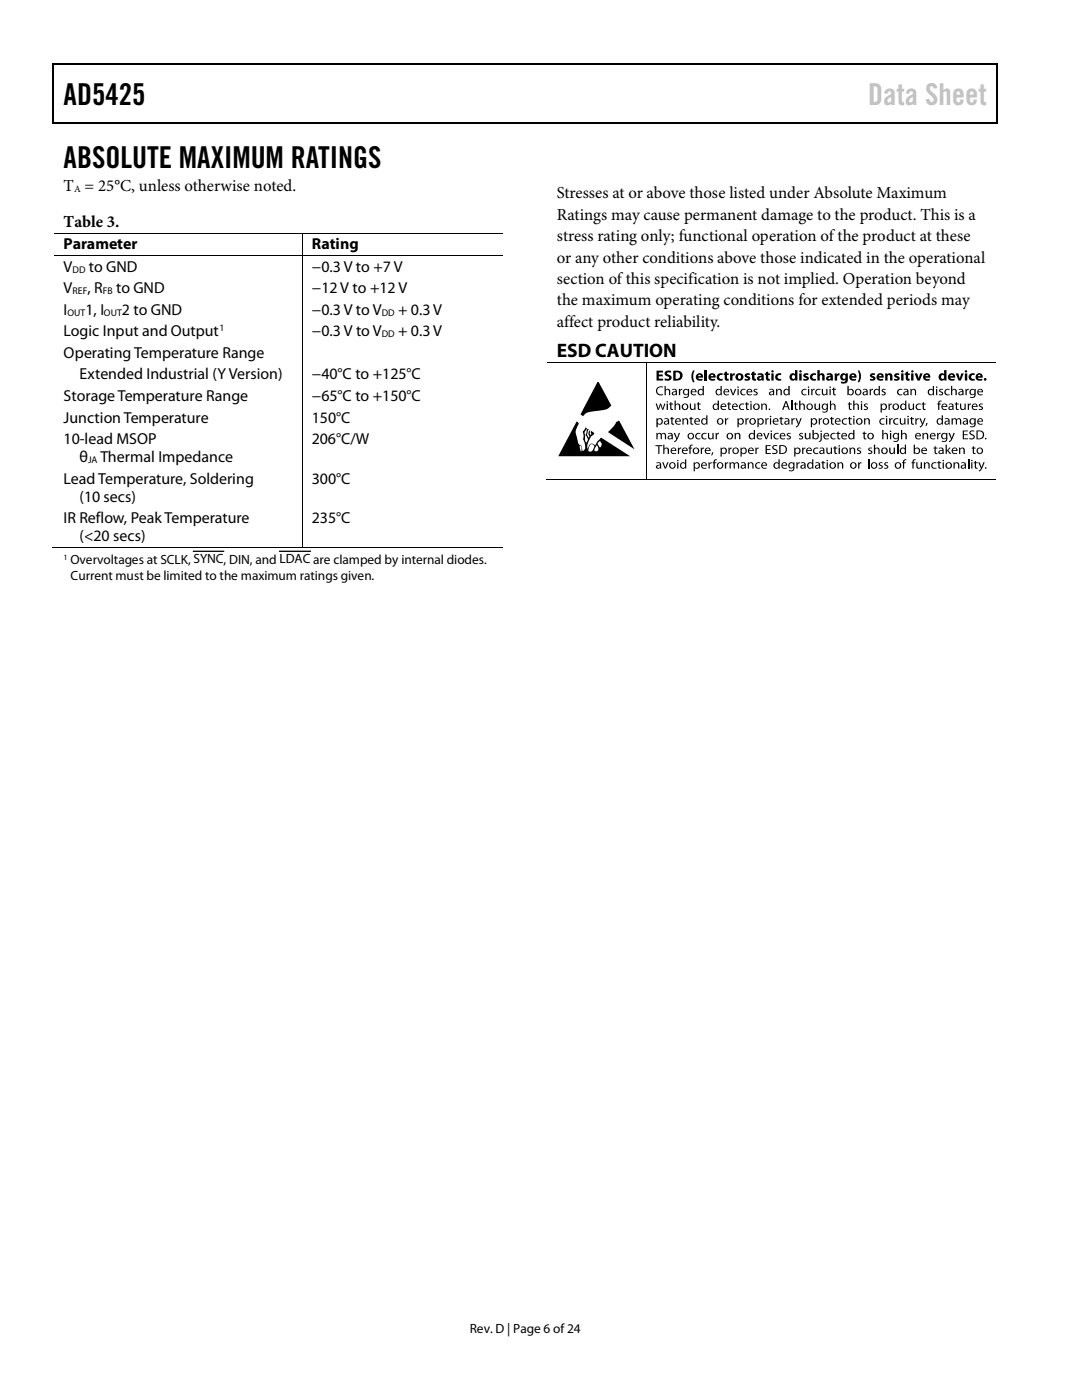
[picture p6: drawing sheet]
<svg xmlns="http://www.w3.org/2000/svg" width="216mm" height="279mm" viewBox="0 0 216 279" stroke-linecap="round" stroke-linejoin="round" font-family="sans-serif">
<defs><g id="words">
<g font-size="6">
<text x="12.7" y="20.9">AD5425</text>
<text x="12.7" y="33.6">ABSOLUTE MAXIMUM RATINGS</text>
</g>
<text font-size="6" fill="#c1c1c1" x="173.2" y="20.9">Data Sheet</text>
<text font-size="3.9" x="111.1" y="71.3">ESD CAUTION</text>
<g font-size="3.3">
<text x="12.7" y="38.1">T = 25°C, unless otherwise noted.</text>
<text x="111.1" y="39.5">Stresses at or above those listed under Absolute Maximum</text>
<text x="12.7" y="45.2">Table 3.</text>
<text x="111.1" y="43.8">Ratings may cause permanent damage to the product. This is a</text>
<text x="111.1" y="48.1">stress rating only; functional operation of the product at these</text>
<text x="111.1" y="52.4">or any other conditions above those indicated in the operational</text>
<text x="111.1" y="56.7">section of this specification is not implied. Operation beyond</text>
<text x="111.1" y="61">the maximum operating conditions for extended periods may</text>
<text x="111.1" y="65.2">affect product reliability.</text>
</g>
<g font-size="3.2">
<text x="12.7" y="49.8">Parameter</text>
<text x="62.2" y="49.8">Rating</text>
<text x="12.7" y="54.3">V</text>
<text x="12.7" y="58.5">V</text>
<text x="17.4" y="58.5">, R</text>
<text x="17.7" y="54.3">to GND</text>
<text x="23.2" y="58.5">to GND</text>
<text x="62.2" y="54.3">−0.3 V to +7 V</text>
<text x="62.2" y="58.5">−12 V to +12 V</text>
<text x="12.7" y="62.9">I</text>
<text x="17.1" y="62.9">1, I</text>
<text x="24.3" y="62.9">2 to GND</text>
<text x="62.2" y="62.9">−0.3 V to V</text>
<text x="79.4" y="62.9">+ 0.3 V</text>
<text x="12.7" y="67.1">Logic Input and Output</text>
<text x="12.7" y="71.5">Operating Temperature Range</text>
<text x="62.2" y="67.1">−0.3 V to V</text>
<text x="79.4" y="67.1">+ 0.3 V</text>
<text x="15.9" y="75.7">Extended Industrial (Y Version)</text>
<text x="62.2" y="75.7">−40°C to +125°C</text>
<text x="12.7" y="80.1">Storage Temperature Range</text>
<text x="62.2" y="80.1">−65°C to +150°C</text>
<text x="12.7" y="84.3">Junction Temperature</text>
<text x="12.7" y="88.6">10-lead MSOP</text>
<text x="62.2" y="88.6">206°C/W</text>
<text x="62.2" y="84.3">150°C</text>
<text x="15.9" y="92.2">θ</text>
<text x="20" y="92.2">Thermal Impedance</text>
<text x="12.7" y="96.5">Lead Temperature, Soldering</text>
<text x="15.9" y="100.1">(10 secs)</text>
<text x="62.2" y="96.5">300°C</text>
<text x="12.7" y="104.4">IR Reflow, Peak Temperature</text>
<text x="62.2" y="104.4">235°C</text>
<text x="15.9" y="108">(&lt;20 secs)</text>
</g>
<g font-size="2.7">
<text x="14.1" y="112.6">Overvoltages at SCLK, SYNC, DIN, and LDAC are clamped by internal diodes.</text>
<text x="14.1" y="115.7">Current must be limited to the maximum ratings given.</text>
<text x="93.7" y="266">Rev. D | Page 6 of24</text>
</g>
<g font-size="1.9">
<text x="14.8" y="38.3">A</text>
<text x="14.5" y="54.4">DD</text>
<text x="14.5" y="58.7">REF</text>
<text x="20.5" y="58.7">FB</text>
<text x="13.5" y="63">OUT</text>
<text x="20.7" y="63">OUT</text>
<text x="76.2" y="63">DD</text>
<text x="43.8" y="66.1">1</text>
<text x="76.2" y="67.3">DD</text>
<text x="17.6" y="92.4">JA</text>
</g>
<text font-size="1.6" x="12.7" y="111.7">1</text>
</g></defs>
<g fill="#000">
<path d="M10.5 12.7h.3v1h-.3zM10.5 12.7h.3v.3h-.3zM133.3 12.7h.3v.3h-.3zM198.8 12.7h.2v1h-.2zM198.8 12.7h.2v.3h-.2zM10.5 24.4h.3v.2h-.3zM133.1 24.4h.2v.2h-.2zM198.8 24.4h.2v.2h-.2zM60.2 46.4h.2v.2h-.2zM60.2 51h.2v.1h-.2zM128.8 72.3h.2v.1h-.2zM131 74h1.3v.3h-.8v.4h.7v.4h-.7v.5h.8v.3h-1.3z"/>
<path d="M131.2 77.4l.7-.3 .4 .1-.1 .2a.74 .74 0 0 0-1.1 .6 .74 .74 0 0 0 1.2 .6v.2a.94 .94 0 0 1-1.2-.2 .94 .94 0 0 1 .1-1.2zM132.6 77h.2v.8l.5-.2 .4 .2v1.1h-.2v-.9a.32 .32 0 0 0-.4-.2 .32 .32 0 0 0-.3 .3v.8h-.2zM132.8 74.1l.6-.2 .5 .1-.1 .4h-.6l-.1 .1 .1 .2a.64 .64 0 0 1 .8 .5 .64 .64 0 0 1-.5 .7h-.9l.1-.4 .5 .1 .3-.1-.1-.3a.77 .77 0 0 1-.7-.9zM134.6 80h.2v.7l.5-.2 .4 .2v1.1h-.2v-.7a.33 .33 0 0 0-.3-.4 .33 .33 0 0 0-.4 .3v.8h-.2zM135.5 77.6h.2v.3l.4-.3v.2l-.2 .1-.2 .2v.8h-.2zM138.3 73.9h.3a2.45 2.45 0 0 0 0 2.4 .85 .85 0 0 1-.6-1.2zM140.6 73.9h.5v2h-.5zM143.2 74.7l.9-.2h.1l-.1 .4a.43 .43 0 0 0-.6 .3 .43 .43 0 0 0 .7 .4v.3a.79 .79 0 0 1-1-.2 .79 .79 0 0 1 0-1zM144.6 74.3l.5-.2v.4h.3v.3h-.3v.8h.3v.3h-.5l-.2-.1-.1-1h-.2v-.3h.2zM145.7 74.5h.4v.3l.3-.3h.2v.4h-.3l-.1 .2v.8h-.5zM145.7 77.6h.2l.4 1 .4-1h.2l-.5 1.3h-.2zM148.7 74.7l.5-.2 .4 .1v.3l-.5-.1v.2a.51 .51 0 0 1 .6 .5 .51 .51 0 0 1-.7 .5l-.5-.1 .1-.3 .4 .1 .3-.1-.7-.5z"/>
<path d="M147.9 77.8l.5-.2 .4 .1-.1 .1a.49 .49 0 0 0-.7 .5 .49 .49 0 0 0 .7 .4l.1 .1a.68 .68 0 0 1-.9-.1 .68 .68 0 0 1 0-.9zM150.4 77.8l.4-.2 .3 .1v.1h-.4v.3h.2a.38 .38 0 0 1 .3 .4 .38 .38 0 0 1-.2 .4l-.7-.1 .1-.2 .3 .1 .3-.2-.6-.4zM150.1 74.3l.4-.2v.4h.4v.3h-.4l.1 .8h.3v.3h-.6l-.2-.1v-1h-.2v-.3h.2zM152.8 74.3l.5-.2v.4h.3v.3h-.3v.8h.3v.3h-.5l-.2-.1-.1-1h-.2v-.3h.2zM154.8 77.6h.3v.2l.1-.1a.51 .51 0 0 1 .7 .1l.1 1.1h-.2v-.7a.33 .33 0 0 0-.3-.4 .33 .33 0 0 0-.4 .3v.8h-.2zM154.9 74.7l.8-.2h.2l-.1 .4a.44 .44 0 0 0-.7 .3 .44 .44 0 0 0 .7 .4l.1 .3a.79 .79 0 0 1-1-.2 .79 .79 0 0 1 0-1zM157.9 80h.2v1.8h-.2zM159.5 80h.2v.7l.4-.2 .4 .2 .1 1.1h-.2l-.1-.9-.3-.2-.3 .2v.9h-.2zM160.4 74.7l.5-.2 .4 .1v.3l-.5-.1v.2a.51 .51 0 0 1 .6 .5 .51 .51 0 0 1-.7 .5l-.4-.1v-.3l.4 .1 .3-.1-.7-.5zM160.1 77.8l.5-.2 .3 .1v.1a.5 .5 0 0 0-.8 .5 .5 .5 0 0 0 .8 .4v.1a.68 .68 0 0 1-.9-.1 .68 .68 0 0 1 .1-.9zM161.9 77.6h.2v.3l.4-.3v.2l-.2 .1-.2 .2v.8h-.2zM161.8 74.7l.9-.2h.1v.4a.44 .44 0 0 0-.7 .3 .44 .44 0 0 0 .7 .4v.3a.79 .79 0 0 1-1-.2 .79 .79 0 0 1 0-1z"/>
<path d="M163.1 73.9h.5v.8a.55 .55 0 0 1 .6-.2 .55 .55 0 0 1 .3 .6v.8h-.4l-.1-.9-.2-.2-.2 .2v.9h-.5zM162.9 77.8l.5-.2 .3 .1v.1a.49 .49 0 0 0-.8 .5 .49 .49 0 0 0 .8 .4v.1a.68 .68 0 0 1-.9-.1 .68 .68 0 0 1 .1-.9zM164 77.6h.2v.9l.3 .2 .4-.2v-.9h.2v1.3h-.2v-.2l-.1 .1a.48 .48 0 0 1-.7-.1zM165.6 80h.2v.7l.5-.2 .4 .2v1.1h-.2v-.9a.32 .32 0 0 0-.4-.2 .32 .32 0 0 0-.3 .3v.8h-.2zM166.2 77.4l.3-.1v.3h.3v.2h-.3v.8l.3 .1v.2h-.4l-.1-.2-.1-.9h-.2v-.2h.2zM166.6 74.5h.4v.3l.2-.3h.3v.4h-.3l-.2 .3v.7h-.4zM170.2 80h.3v.7l.4-.2 .4 .2 .1 1.1h-.3v-.9l-.3-.2-.3 .2v.9h-.3zM171.1 73.9a.85 .85 0 0 1 .7 1.2v.4a.69 .69 0 0 1-.7 .8 2.45 2.45 0 0 0 0-2.4zM173.5 77.6h.2v.3l.5-.3v.2l-.2 .1-.2 .2v.8h-.3zM173.7 74.7l.5-.2 .4 .1-.1 .3h-.5l.3 .2a.45 .45 0 0 1 .4 .6l-.4 .2h-.7v-.3l.4 .1 .2-.1-.6-.5zM176 77.8l.4-.2 .3 .1-.1 .1h-.4v.3h.2a.38 .38 0 0 1 .3 .4 .38 .38 0 0 1-.2 .4l-.6-.1v-.2l.4 .1 .2-.2-.5-.4zM176.6 74.5h.4l.1 .2 .2-.2a.55 .55 0 0 1 .8 .6v.8h-.5v-.9l-.2-.2-.3 .3v.8h-.5z"/>
<path d="M178.5 74.7l.5-.2 .5 .1-.1 .3-.5-.1v.2l.2 .1a.45 .45 0 0 1 .4 .6l-.3 .2h-.8l.1-.3 .4 .1 .2-.1-.7-.5zM179.2 77.8l.5-.2 .3 .1v.1a.49 .49 0 0 0-.8 .5 .49 .49 0 0 0 .8 .4v.1a.68 .68 0 0 1-.9-.1 .68 .68 0 0 1 .1-.9zM180.7 74.3l.5-.2v.4h.3v.3h-.3v.8h.3v.3h-.5l-.2-.1-.1-1h-.2v-.3h.2zM181.7 77.6h.2v.2l.1-.1a.5 .5 0 0 1 .7 .1l.1 1.1h-.2v-.7a.33 .33 0 0 0-.3-.4 .33 .33 0 0 0-.4 .3v.8h-.2zM182.5 74.5h.5l.3 1 .3-1h.5l-.6 1.4h-.4zM187.4 77.8l.4-.2 .4 .1-.1 .1h-.4v.3h.2a.38 .38 0 0 1 .3 .4 .38 .38 0 0 1-.2 .4l-.7-.1 .1-.2 .3 .1 .3-.2-.6-.4zM188.6 77.8l.5-.2 .4 .1-.1 .1a.49 .49 0 0 0-.7 .5 .49 .49 0 0 0 .7 .4l.1 .1a.68 .68 0 0 1-.9-.1 .68 .68 0 0 1 0-.9zM189.8 77h.2v.8l.4-.2 .4 .2 .1 1.1h-.2v-.7a.33 .33 0 0 0-.3-.4 .33 .33 0 0 0-.4 .3v.8h-.2zM190.7 74.5h.5l.3 1 .3-1h.5l-.6 1.4h-.4zM192.6 77.6h.2l.1 .3 .4-.3v.2l-.4 .3v.8h-.3zM193.5 74.7l.8-.2h.2l-.1 .4a.43 .43 0 0 0-.6 .3 .43 .43 0 0 0 .6 .4l.1 .3a.79 .79 0 0 1-1-.2 .79 .79 0 0 1 0-1zM119.3 76.3l2.7 4.6-.3 .3a3.4 3.4 0 0 1-2.6 .8l-.7 .1a2.14 2.14 0 0 0-2.1 1l-.5-.4 2.9-5.5z"/>
<path d="M122.9 84.3l.6-.4 3.1 5.8-5.3-3.5 1.1-1zM128.8 95.6h.2v.2h-.2zM131 86.4h.2v.2l.2-.2h.4l.2 .2 .3-.2h.4l.2 .5v.8h-.2l-.1-1-.2-.1-.3 .2v.9h-.3v-1l-.3-.1-.3 .2v.9h-.2zM130.8 80.5h.3l.3 1.1 .3-1.1h.2l.3 1.1 .3-1.1h.3l-.5 1.3h-.2l-.3-1-.3 1h-.3zM130.8 88.8h1.4v.2h-.6v1.6h-.3v-1.6h-.5zM132.3 88.7h.3v.8l.4-.2 .4 .2 .1 1.1h-.3v-.7a.33 .33 0 0 0-.3-.4 .33 .33 0 0 0-.3 .3v.8h-.3zM132.1 92.3h.3l.4 1 .3-1h.3l-.5 1.2h-.3zM133.7 80.3h.3v.2h.3v.2h-.3v.9h.3v.2h-.4l-.1-.2-.1-.9h-.2v-.2h.2zM133.9 83.2h.3v.3h.3v.2h-.3v.8l.3 .1v.1h-.4l-.1-.2-.1-.8h-.2v-.2h.2zM134.4 86.4h.3l.4 1 .3-1h.3l-.7 1.5-.4 .4-.1-.3 .4-.4zM135.3 89.3h.2v.3l.4-.3v.2l-.2 .1-.2 .2v.8h-.2zM136.2 83.5h.2v.2l.1-.1a.51 .51 0 0 1 .7 .1l.1 1h-.2v-.7a.33 .33 0 0 0-.3-.4 .33 .33 0 0 0-.4 .4v.7h-.2z"/>
<path d="M137.7 88.8h.6l-.1 .1-.4 .2v.2h.3v.2h-.3v1.1h-.2v-1.1h-.2v-.2h.2zM137.8 83.2h.2v.3h.3v.2h-.3v.8l.3 .1v.1h-.3l-.2-.2v-.8h-.3v-.2h.3zM137.7 80.5h.2v1l.3 .1 .3-.2v-.9h.3v1.3h-.2v-.2l-.1 .1a.49 .49 0 0 1-.8-.1zM139.2 80.3h.3v.2h.3v.2h-.3v.9h.3v.2h-.4l-.1-.2-.1-.9h-.2zM138.9 86.6l.5-.2h.4l-.1 .2a.5 .5 0 0 0-.8 .5 .5 .5 0 0 0 .8 .4l.1 .1a.68 .68 0 0 1-.9-.1 .68 .68 0 0 1 0-.9zM139.8 89.3h.2l.1 .3 .4-.3v.2l-.4 .3v.8h-.3zM140.1 86.6l.6-.2h.3l-.1 .2a.49 .49 0 0 0-.7 .4 .49 .49 0 0 0 .7 .5l.1 .1a.68 .68 0 0 1-.9-.1 .68 .68 0 0 1 0-.9zM141.4 92.3h.2v.2l.4-.3v.3h-.2l-.2 .2v.8h-.2zM142.1 90.3h.2l-.2 .6h-.2zM142.5 91.8l.6-.1-.1 .2-.4 .1v.3h.3v.1h-.3v1.1h-.2v-1.1h-.2v-.1h.2zM141.3 86.4h.2v.9l.3 .2 .3-.2 .1-.9h.2v1.3h-.2v-.2l-.1 .1a.49 .49 0 0 1-.8-.1zM142.8 86.4h.2v.3l.5-.3v.2l-.5 .3v.8h-.2z"/>
<path d="M144.6 92.3h.3v.2l.4-.3v.3h-.2l-.2 .2v.8h-.3zM144.6 83.5h.3v.2l.4-.2v.2h-.2l-.2 .3v.7h-.2zM145.3 89.3h.3v.3l.4-.3v.2l-.4 .3v.8h-.2zM145.3 80.3h.2v.2h.4v.2h-.4l.1 .9h.3v.2h-.4l-.2-.2v-.9h-.2v-.2h.2zM145.6 92.3h.2v.2l.2-.2h.4l.2 .2 .3-.2h.3l.3 .5v.7h-.3v-.9l-.2-.2-.3 .2-.1 .9h-.2v-.9l-.3-.2-.3 .3v.8h-.2zM146.6 86.4h.2v.2l.1-.1a.52 .52 0 0 1 .8 .1v1.1h-.2v-.8a.33 .33 0 0 0-.3-.3 .33 .33 0 0 0-.4 .3v.8h-.2zM147.6 80.7l.6-.2 .3 .1-.1 .2a.49 .49 0 0 0-.7 .4 .49 .49 0 0 0 .7 .4l.1 .2a.68 .68 0 0 1-.9-.2 .68 .68 0 0 1 0-.9zM148.7 83.5h.2l.1 .2 .4-.2v.2h-.2l-.2 .3v.7h-.3zM148.9 80.3h.2v.2h.4v.2h-.4v.9h.3v.2h-.3l-.2-.2v-.9h-.2v-.2h.2zM149.2 92.3h.2v.2l.1-.1a.51 .51 0 0 1 .8 0l.1 1.1h-.3v-.7a.34 .34 0 0 0-.3-.4 .34 .34 0 0 0-.4 .4v.7h-.2zM150.7 89.3h.2v.3l.5-.3v.2l-.3 .1-.1 .2v.8h-.3zM150.9 92.4l.5-.2 .3 .1v.2a.49 .49 0 0 0-.8 .4 .49 .49 0 0 0 .8 .4v.2a.68 .68 0 0 1-.9-.2 .68 .68 0 0 1 .1-.9z"/>
<path d="M151.9 80.5h.2v.3l.1-.2a.5 .5 0 0 1 .7 .1l.1 1.1h-.2v-.7a.33 .33 0 0 0-.3-.4 .33 .33 0 0 0-.4 .3v.8h-.2zM152.3 86.4h.2l.4 1 .4-1h.2l-.5 1.3h-.2zM152.7 83.5h.2v.2l.5-.2v.2h-.3l-.1 .3v.7h-.3zM153.4 81.6h.3v.2h-.3zM152.8 88.8h1v.2h-.8v.6h.7v.2h-.7v.6h.8v.2h-1zM154.2 89.1l.5-.3 .4 .1-.1 .2-.3-.1-.3 .1 .1 .4a.59 .59 0 0 1 .6 .3 .59 .59 0 0 1-.1 .7l-.7 .1-.3-.1 .1-.2a.4 .4 0 0 0 .6 .2 .4 .4 0 0 0 .1-.6l-.2-.1a.51 .51 0 0 1-.4-.7zM154.5 86.6l.6-.2h.3l-.1 .2a.49 .49 0 0 0-.7 .4 .49 .49 0 0 0 .7 .5l.1 .1a.68 .68 0 0 1-.9-.1 .68 .68 0 0 1 0-.9zM155.7 83.2h.3v.3h.3v.2h-.3v.8l.3 .1v.1h-.4l-.2-.2v-.8h-.2v-.2h.2zM157 86.6l.4-.2 .4 .1-.1 .1h-.4v.2l.2 .1a.39 .39 0 0 1 .3 .6l-.5 .2-.4-.1 .1-.2 .3 .1 .3-.2-.6-.4zM157.9 83.5h.2v.2l.5-.2v.2h-.3l-.1 .3v.7h-.3zM158.6 80.3h.2v.2h.4v.2h-.4l.1 .9h.3v.2h-.4l-.2-.2v-.9h-.2v-.2h.2zM158.9 92.3h.2v.2l.5-.3v.3h-.3l-.1 .3v.7h-.3z"/>
<path d="M158.7 83.5h.3l.4 1 .3-1h.3l-.7 1.5-.5 .3v-.2a.43 .43 0 0 0 .4-.5zM159.5 86.6l.4-.2 .3 .1v.1h-.5v.2l.2 .1a.38 .38 0 0 1 .4 .3 .38 .38 0 0 1-.2 .5l-.7-.1 .1-.2 .3 .1 .2-.2-.5-.4zM160 89.3h.3v.3l.4-.3v.2l-.2 .1-.2 .2v.8h-.2zM160.6 86.4h.2l.1 .9 .2 .2 .4-.3v-.8h.2v1.3h-.2v-.2l-.1 .1a.49 .49 0 0 1-.7-.1zM162.4 89.5l.5-.2 .4 .1-.1 .2a.5 .5 0 0 0-.7 .4 .5 .5 0 0 0 .7 .4l.1 .2a.68 .68 0 0 1-.9-.2 .68 .68 0 0 1 0-.9zM163.4 83.5h.2v.2l.4-.2v.2h-.2l-.2 .3v.7h-.2zM162.5 80.5h.3v1l.2 .1 .4-.2v-.9h.2l.1 1.3h-.3v-.2l-.1 .1a.49 .49 0 0 1-.7-.1zM164.1 92h.2v.3h.4v.1h-.4l.1 .9 .3 .1v.1h-.4l-.2-.2v-.9h-.2v-.1h.2zM164.9 89.3h.2l.1 .9 .2 .2 .4-.2v-.9h.2v1.3h-.2v-.2l-.1 .1a.48 .48 0 0 1-.7-.1zM165.8 83.2h.3v.3h.3v.2h-.3v.8l.3 .1v.1h-.4l-.2-.2v-.8h-.2v-.2h.2zM166.5 89.1l.2-.1v.3h.4v.2h-.4l.1 .9h.2l.1 .2h-.4l-.2-.2v-.9h-.2zM165.9 86.6l.5-.2h.3v.2a.5 .5 0 0 0-.8 .5 .5 .5 0 0 0 .8 .4v.1a.68 .68 0 0 1-.9-.1 .68 .68 0 0 1 .1-.9z"/>
<path d="M167.1 92.3h.2v.2l.1-.1a.52 .52 0 0 1 .8 0l.1 1.1h-.3v-.7a.33 .33 0 0 0-.3-.4 .33 .33 0 0 0-.3 .4v.7h-.3zM167.1 86.2l.2-.1v.3h.4v.2h-.4l.1 .8 .3 .1v.2h-.4l-.2-.2v-.9h-.2v-.2h.2zM168.2 83.6l.5-.1h.3v.2a.49 .49 0 0 0-.8 .4 .49 .49 0 0 0 .8 .4v.2a.68 .68 0 0 1-.9-.2 .68 .68 0 0 1 .1-.9zM169.5 89.3h.2v.3l.1-.2a.5 .5 0 0 1 .8 .1v1.1h-.2v-.9a.32 .32 0 0 0-.4-.2 .32 .32 0 0 0-.2 .3v.8h-.3zM169.4 80.3h.2v.2h.4v.2h-.4l.1 .9h.2l.1 .2h-.4l-.2-.2v-.9h-.2zM169.4 83.2h.2v.3h.4v.2h-.4l.1 .8 .3 .1v.1h-.4l-.2-.2v-.8h-.2v-.2h.2zM171.1 89.5l.3-.2 .4 .1-.1 .2-.4-.1v.3l.2 .1a.38 .38 0 0 1 .3 .3 .38 .38 0 0 1-.2 .4l-.6-.1v-.1h.3l.3-.1-.6-.5zM171.2 92.3h.2v.2l.5-.3v.3h-.2l-.2 .2v.8h-.3zM172.4 80.7l.4-.2 .4 .1-.1 .2-.4-.1v.3l.2 .1a.38 .38 0 0 1 .3 .3 .38 .38 0 0 1-.2 .4l-.7-.1 .1-.1 .3 .1 .3-.2-.6-.5zM172.4 83.5h.2v.2l.1-.1a.52 .52 0 0 1 .8 .1l.1 1h-.3v-.7a.33 .33 0 0 0-.3-.4 .33 .33 0 0 0-.3 .4v.7h-.3zM172.3 86.2l.3-.1v.3h.3v.2h-.3v.8l.3 .1v.2h-.4l-.2-.2v-.9h-.2v-.2h.2zM173.2 91.7h.2v1.8h-.2z"/>
<path d="M173.3 89.5l.4-.2 .3 .1v.2l-.5-.1v.3l.2 .1a.38 .38 0 0 1 .4 .3 .38 .38 0 0 1-.3 .4l-.6-.1v-.1h.4l.2-.1-.5-.5zM174.4 88.7h.2v.8l.5-.2 .3 .2 .1 1.1h-.2v-.9a.32 .32 0 0 0-.4-.2 .32 .32 0 0 0-.3 .3v.8h-.2zM175.4 92.4l.4-.2 .3 .1v.2h-.5v.2l.2 .1a.39 .39 0 0 1 .3 .6l-.4 .2-.4-.1v-.2l.4 .1 .2-.2-.5-.5zM176 85.8h.3v.8l.4-.2 .4 .2 .1 1.1h-.3v-.7a.34 .34 0 0 0-.3-.4 .34 .34 0 0 0-.3 .3v.8h-.3zM176.5 92.4l.4-.2 .3 .1-.1 .2h-.4v.2l.2 .1a.38 .38 0 0 1 .3 .3 .38 .38 0 0 1-.2 .4h-.6l.1-.2 .3 .1 .2-.2-.5-.5zM175.7 83.6l.5-.1h.3v.2a.49 .49 0 0 0-.8 .4 .49 .49 0 0 0 .8 .4v.2a.68 .68 0 0 1-.9-.2 .68 .68 0 0 1 .1-.9zM177.3 80.5h.2v.3l.4-.3v.2l-.2 .1-.2 .3v.7h-.2zM177.4 83.5h.2l.1 .2 .4-.2v.2h-.2l-.2 .3v.7h-.3zM177.4 89.3h.3v.9l.3 .2 .3-.2v-.9h.3v1.3h-.2l-.1-.2-.1 .1a.49 .49 0 0 1-.7-.1zM179 88.7h.2v1.9h-.2zM178.4 83.6l.5-.1h.4l-.1 .2a.49 .49 0 0 0-.7 .4 .49 .49 0 0 0 .7 .4l.1 .2a.68 .68 0 0 1-.9-.1 .68 .68 0 0 1 0-1zM179.8 85.8h.2v.8l.5-.2 .3 .2 .1 1.1h-.2v-.7a.33 .33 0 0 0-.3-.4 .33 .33 0 0 0-.4 .3v.8h-.2z"/>
<path d="M180.3 91.8l.6-.1-.1 .2-.4 .1v.3h.3v.1h-.3v1.1h-.2v-1.1h-.2v-.1h.2zM179.5 83.5h.3v.9l.3 .2 .3-.2v-.9h.3v1.2h-.2v-.2l-.1 .1a.48 .48 0 0 1-.8 0zM181.8 83.2h.2v.3h.4v.2h-.4l.1 .8 .2 .1 .1 .1h-.4l-.2-.2v-.8h-.2zM182.2 91.8l.5-.1v.2l-.4 .1v.3h.3v.1h-.3v1.1h-.2v-1.1h-.2v-.1h.2zM181.3 80.5h.2v1l.3 .1 .3-.2v-.9h.3v1.3h-.2v-.2l-.1 .1a.48 .48 0 0 1-.8-.1zM182.6 83.5h.2l.1 .2 .4-.2v.2h-.2l-.2 .3v.7h-.3zM183.4 83.5h.3l.4 1 .3-1h.3l-.7 1.5-.4 .3-.1-.2a.43 .43 0 0 0 .4-.5zM182.9 80.7l.5-.2 .3 .1v.2a.5 .5 0 0 0-.8 .4 .5 .5 0 0 0 .8 .4v.2a.68 .68 0 0 1-.9-.2 .68 .68 0 0 1 .1-.9zM182.8 92.3h.3v.9l.3 .2 .3-.3v-.8h.3v1.2h-.3v-.2l-.1 .1a.48 .48 0 0 1-.7-.1zM184.1 86.4h.2v.2l.1-.1a.51 .51 0 0 1 .7 .1l.1 1.1h-.2v-.7a.33 .33 0 0 0-.3-.4 .33 .33 0 0 0-.4 .3v.8h-.2zM184.4 92.3h.2v.2l.1-.1a.5 .5 0 0 1 .7 0l.1 1.1h-.2l-.1-.9a.32 .32 0 0 0-.3-.2 .32 .32 0 0 0-.3 .4v.7h-.2zM184.1 80.3h.3v.2h.3v.2h-.3v.9h.3v.2h-.4l-.2-.2v-.9h-.2v-.2h.2z"/>
<path d="M184.8 84.4h.3l-.3 .6-.1 .1zM186.5 89.1l.2-.1v.3h.4v.2h-.4l.1 .9h.2l.1 .2h-.4l-.2-.2v-.9h-.2zM186 92.4l.5-.2 .4 .1-.1 .2a.5 .5 0 0 0-.8 .4 .5 .5 0 0 0 .8 .4l.1 .2a.68 .68 0 0 1-.9-.2 .68 .68 0 0 1 0-.9zM187 86.4h.2v.3l.5-.3v.2h-.3l-.1 .3-.1 .8h-.2zM187.3 80.1l.6-.1-.1 .2-.3 .1-.1 .2h.4v.2h-.4v1.1h-.2v-1.1h-.2v-.2h.2zM187.2 92h.3v.3h.3v.1h-.3v.9l.3 .1v.1h-.4l-.1-.2-.1-.9h-.2v-.1h.2zM188.7 88.7h.2v1.2l.5-.6h.3l-.5 .6 .6 .7h-.3l-.4-.6-.2 .1v.5h-.2zM189.2 86.4h.3l.4 1 .4-1h.2l-.5 1.3-.6 .6-.1-.3 .5-.4zM189.9 83.5h.2v.2l.2-.2h.4l.2 .2 .3-.2h.4l.2 .5v.7h-.2l-.1-.9-.2-.2-.3 .3v.8h-.3v-.9l-.3-.2-.3 .3v.8h-.2zM190.3 92.3h.2v.2l.1-.1a.5 .5 0 0 1 .7 0l.1 1.1h-.2v-.7a.34 .34 0 0 0-.3-.4 .34 .34 0 0 0-.4 .4v.7h-.2zM190.7 80.3h.3v.2h.3v.2h-.3v.9h.3v.2h-.4l-.2-.2v-.9h-.2v-.2h.2zM191.3 89.3h.3v.3l.1-.2a.52 .52 0 0 1 .7 .1l.1 1.1h-.2v-.7a.33 .33 0 0 0-.3-.4 .33 .33 0 0 0-.4 .3v.8h-.2z"/>
<path d="M191.6 80.5h.2v1l.3 .1 .4-.2v-.9h.2v1.3h-.2v-.2l-.1 .1a.48 .48 0 0 1-.8-.1zM192.1 85.9h1v.2h-.8v.6h.8v.1h-.8v.7h.9v.2h-1.1zM193.1 80.5h.2v.3l.5-.3v.2l-.3 .1-.2 .3v.7h-.2zM193.1 91.7h.3v1.8h-.3zM193.5 86.1l.5-.2 .4 .1v.2l-.4-.1-.3 .1 .1 .4a.59 .59 0 0 1 .6 .3 .59 .59 0 0 1-.1 .6l-.6 .2-.3-.1v-.2a.4 .4 0 0 0 .6 .1 .4 .4 0 0 0 .1-.5l-.2-.1a.5 .5 0 0 1-.4-.8zM194.1 89.1l.2-.1v.3h.4v.2h-.4l.1 .9h.3v.2h-.4l-.2-.2v-.9h-.2v-.2h.2zM194.5 92h.2v.3h.4v.1h-.4l.1 .9 .3 .1v.1h-.4l-.2-.2v-.9h-.2v-.1h.2zM195.4 80.7l.4-.2 .3 .1-.1 .2-.4-.1v.3l.2 .1a.38 .38 0 0 1 .3 .3 .38 .38 0 0 1-.2 .4l-.6-.1v-.1l.4 .1 .2-.2-.5-.5zM195.2 92.3h.3l.4 1 .3-1h.3l-.6 1.2-.5 .6-.1-.2 .4-.4zM196.6 93.3h.2v.2h-.2zM196.6 87.4h.2v.3h-.2zM60.2 109.2h.2v.1h-.2z"/>
<path d="M134.3 74a1.56 1.56 0 0 1 1.9 .6 1.23 1.23 0 0 1-1.7 1.4l-.2-.1zM134.8 74.3v1.3a.68 .68 0 0 0 .9-.6 .68 .68 0 0 0-.9-.7z"/>
<path d="M134.1 77.7l.5-.1 .4 .3 .1 1h-.2v-.2a.42 .42 0 0 1-.7 .2 .42 .42 0 0 1 0-.7l.6-.1v-.2l-.3-.1-.3 .1zM134.4 78.3l-.1 .4h.4l.1-.2v-.3z"/>
<path d="M136.4 77.8l.5-.2 .4 .2v-.2h.2v.4a1.49 1.49 0 0 1-.2 1.3l-.5 .1-.4-.1v-.2l.2 .1a.47 .47 0 0 0 .5 0 .47 .47 0 0 0 .2-.5 .61 .61 0 0 1-.9 0 .61 .61 0 0 1 0-.9zM136.7 77.8a.46 .46 0 0 0-.2 .6 .46 .46 0 0 0 .5 .3 .46 .46 0 0 0 .3-.6 .46 .46 0 0 0-.6-.3z"/>
<path d="M138 77.8a.57 .57 0 0 1 .7-.2 .57 .57 0 0 1 .3 .7h-1a.52 .52 0 0 0 .9 .4v.1a.71 .71 0 0 1-.9-.1 .71 .71 0 0 1 0-.9zM138.2 77.8l-.2 .3h.8l-.2-.3z"/>
<path d="M139 74.7a.71 .71 0 0 1 .9-.2 .71 .71 0 0 1 .4 .9h-1l.2 .2h.6l.1 .3a.84 .84 0 0 1-1.1-.1 .84 .84 0 0 1-.1-1.1zM139.4 74.8l-.1 .3h.6l-.2-.3z"/>
<path d="M139.4 77.8l.4-.2 .4 .2v-.8h.2l.1 1.9h-.3v-.2a.62 .62 0 0 1-.9 0 .62 .62 0 0 1 .1-.9zM139.6 77.8a.47 .47 0 0 0-.1 .6 .47 .47 0 0 0 .5 .3l.1-.1a.46 .46 0 0 0 .1-.6 .46 .46 0 0 0-.6-.2z"/>
<path d="M141.5 74.7a.71 .71 0 0 1 .9-.2 .71 .71 0 0 1 .4 .9h-1l.2 .2h.7v.3a.84 .84 0 0 1-1.1-.1 .84 .84 0 0 1-.1-1.1zM141.9 74.8l-.1 .3h.6l-.1-.3z"/>
<path d="M142.4 80.7l.4-.2 .4 .2v-.7h.3v1.8h-.3v-.2a.63 .63 0 0 1-.9 0 .63 .63 0 0 1 .1-.9zM142.6 80.8a.47 .47 0 0 0-.2 .6 .47 .47 0 0 0 .6 .2 .47 .47 0 0 0 .2-.6 .47 .47 0 0 0-.6-.2z"/>
<path d="M142.9 77.8l.5-.2 .4 .2v-.8h.2v1.9h-.2v-.2a.62 .62 0 0 1-.9 0 .62 .62 0 0 1 0-.9zM143.2 77.8a.47 .47 0 0 0-.2 .6 .47 .47 0 0 0 .6 .3 .47 .47 0 0 0 .2-.6 .47 .47 0 0 0-.6-.3z"/>
<path d="M144.5 77.8a.57 .57 0 0 1 .7-.2 .57 .57 0 0 1 .3 .7h-.9a.51 .51 0 0 0 .8 .4v.1a.71 .71 0 0 1-.9-.1 .71 .71 0 0 1 0-.9zM144.7 77.8l-.1 .3h.7l-.1-.3z"/>
<path d="M147.2 77.2h.2v.2h-.2zM147.2 77.6h.2v1.3h-.2z"/>
<path d="M146.8 75.2a.79 .79 0 0 1 1.5 0 .79 .79 0 0 1-1.5 0zM147.4 74.9l-.1 .1a.44 .44 0 0 0 .2 .7 .4 .4 0 0 0 .3-.5 .4 .4 0 0 0-.4-.3z"/>
<path d="M149.1 77.8a.57 .57 0 0 1 .7-.2 .57 .57 0 0 1 .3 .7h-.9a.52 .52 0 0 0 .8 .4v.1a.71 .71 0 0 1-.9-.1 .71 .71 0 0 1 0-.9zM149.3 77.8l-.1 .3h.7l-.1-.3z"/>
<path d="M151.1 74.6l.4-.1a.65 .65 0 0 1 .9 .6v.8h-.4v-.1a.49 .49 0 0 1-.7 .1 .49 .49 0 0 1 0-.8l.6-.2-.2-.1-.5 .1zM151.6 75.4l-.1 .1 .2 .2 .2-.2v-.2z"/>
<path d="M154 74h.3v.3h-.3zM153.9 74.5h.5v1.4h-.5z"/>
<path d="M153.5 77.7l.5-.1 .4 .3 .1 1h-.2v-.2a.42 .42 0 0 1-.7 .1 .42 .42 0 0 1 0-.6l.6-.1v-.2l-.3-.1-.3 .1zM153.8 78.3l-.1 .4h.4l.1-.2v-.3z"/>
<path d="M156.5 77.8l.4-.2 .4 .2v-.8h.3v1.9h-.2l-.1-.2a.62 .62 0 0 1-.9 0 .62 .62 0 0 1 .1-.9zM156.7 77.8a.47 .47 0 0 0-.1 .6 .47 .47 0 0 0 .5 .3 .47 .47 0 0 0 .2-.6 .47 .47 0 0 0-.6-.3z"/>
<path d="M157.7 74.7l.5-.2 .4 .1v-.7h.5v2h-.4v-.2a.71 .71 0 0 1-1.1 0 .71 .71 0 0 1 .1-1zM158.2 74.9a.39 .39 0 0 0-.2 .5 .39 .39 0 0 0 .5 .2 .4 .4 0 0 0 .1-.5 .4 .4 0 0 0-.4-.2z"/>
<path d="M159.5 74h.4v.3h-.4zM159.5 74.5h.5v1.4h-.5z"/>
<path d="M161.2 77.3a.15 .15 0 0 1 .3 0 .15 .15 0 0 1-.3 0zM161.2 77.6h.3v1.3h-.3z"/>
<path d="M165.5 77.2h.3v.2h-.3zM165.5 77.6h.3v1.3h-.3z"/>
<path d="M164.9 74.6l.4-.1a.66 .66 0 0 1 .9 .6v.8h-.4v-.1a.49 .49 0 0 1-.8 .1 .49 .49 0 0 1 .1-.8l.6-.2-.3-.1-.4 .1zM165.3 75.4v.2l.2 .1 .2-.2v-.2z"/>
<path d="M169.1 77h.3v.8a.61 .61 0 0 1 .8 .1 .61 .61 0 0 1 0 .8 .61 .61 0 0 1-.9 0v.2h-.2zM169.4 77.9a.47 .47 0 0 0 0 .6 .47 .47 0 0 0 .5 .2 .47 .47 0 0 0 .2-.6 .47 .47 0 0 0-.5-.3z"/>
<path d="M167.8 74.7a.6 .6 0 0 1 1 0v-.2h.4v.4a1.57 1.57 0 0 1-.3 1.5l-.6 .2-.5-.1 .1-.4 .2 .1a.41 .41 0 0 0 .6-.4 .69 .69 0 0 1-1-.1 .69 .69 0 0 1 .1-1zM168.3 74.9l-.1 .1a.41 .41 0 0 0 .2 .6 .38 .38 0 0 0 .3-.4 .38 .38 0 0 0-.4-.3z"/>
<path d="M169.6 74.7a.71 .71 0 0 1 .9-.2 .71 .71 0 0 1 .4 .9h-1l.2 .2h.7v.3a.84 .84 0 0 1-1-.1 .84 .84 0 0 1-.2-1.1zM170 74.8l-.1 .3h.6l-.1-.3z"/>
<path d="M170.6 78.3a.66 .66 0 0 1 1.3 0 .66 .66 0 0 1-1.3 0zM170.8 78.3a.45 .45 0 0 0 .9 0 .45 .45 0 0 0-.9 0z"/>
<path d="M172.2 77.7l.4-.1 .5 .3 .1 1h-.3v-.2a.42 .42 0 0 1-.6 .2 .42 .42 0 0 1 0-.7l.6-.1v-.2l-.3-.1-.3 .1zM172.4 78.3v.4h.3l.2-.2v-.3z"/>
<path d="M175.1 74.7a.71 .71 0 0 1 .9-.2 .71 .71 0 0 1 .3 .9h-1l.3 .2h.6l.1 .3a.84 .84 0 0 1-1.1-.1 .84 .84 0 0 1-.1-1.1zM175.5 74.8l-.2 .3h.6l-.1-.3z"/>
<path d="M174.5 77.8l.4-.2 .4 .2v-.8h.3v1.9h-.2l-.1-.2a.62 .62 0 0 1-.9 0 .62 .62 0 0 1 .1-.9zM174.8 77.8a.47 .47 0 0 0-.2 .6 .47 .47 0 0 0 .5 .3 .47 .47 0 0 0 .2-.6 .47 .47 0 0 0-.5-.3z"/>
<path d="M179.9 74h.3v.3h-.3zM179.8 74.5h.5v1.4h-.5z"/>
<path d="M179.8 80.7l.4-.2 .4 .2v-.7h.2l.1 1.8h-.2l-.1-.2a.62 .62 0 0 1-.9 0 .62 .62 0 0 1 .1-.9zM180 80.8a.47 .47 0 0 0-.1 .5 .47 .47 0 0 0 .5 .3l.1-.1a.46 .46 0 0 0 .1-.5 .46 .46 0 0 0-.6-.2z"/>
<path d="M180.3 77.7l.5-.1 .4 .3 .1 1h-.2l-.1-.2a.42 .42 0 0 1-.6 .2 .42 .42 0 0 1 0-.7l.6-.1v-.2l-.3-.1-.3 .1zM180.5 78.3v.4h.4l.1-.2v-.3z"/>
<path d="M181.9 74h.3v.3h-.3zM181.8 74.5h.5v1.4h-.5z"/>
<path d="M184.4 74.7a.71 .71 0 0 1 .9-.2 .71 .71 0 0 1 .3 .9h-1l.3 .2h.6v.3a.84 .84 0 0 1-1-.1 .84 .84 0 0 1-.1-1.1zM184.8 74.8l-.2 .3h.6l-.1-.3z"/>
<path d="M185.3 77.8l.4-.2 .4 .2v-.8h.3v1.9h-.2v-.2a.62 .62 0 0 1-1 0 .62 .62 0 0 1 .1-.9zM185.6 77.8a.47 .47 0 0 0-.2 .6 .47 .47 0 0 0 .5 .3 .47 .47 0 0 0 .2-.6 .47 .47 0 0 0-.5-.3z"/>
<path d="M186.8 77.2h.2v.2h-.2zM186.8 77.6h.2v1.3h-.2z"/>
<path d="M187.5 74.7l.5-.2 .4 .1v-.7h.5v2h-.5v-.2a.71 .71 0 0 1-1 0 .71 .71 0 0 1 .1-1zM187.9 74.9l-.1 .1a.41 .41 0 0 0 .3 .6 .39 .39 0 0 0 .3-.4 .39 .39 0 0 0-.5-.3z"/>
<path d="M189.3 74.7a.71 .71 0 0 1 .9-.2 .71 .71 0 0 1 .4 .9h-1l.2 .2h.6l.1 .3a.84 .84 0 0 1-1.1-.1 .84 .84 0 0 1-.1-1.1zM189.7 74.8l-.1 .3h.6l-.1-.3z"/>
<path d="M191.3 77.7l.4-.1 .5 .3 .1 1h-.3v-.2a.42 .42 0 0 1-.6 .2 .42 .42 0 0 1 0-.7l.6-.1v-.2l-.3-.1-.3 .1zM191.5 78.3v.4h.4l.1-.2v-.3z"/>
<path d="M192.6 74h.3v.3h-.3zM192.5 74.5h.5v1.4h-.5z"/>
<path d="M193.6 77.8l.4-.2 .5 .2v-.2h.2v.4a1.49 1.49 0 0 1-.2 1.3l-.5 .1-.5-.1 .1-.2 .2 .1a.46 .46 0 0 0 .5 0 .46 .46 0 0 0 .1-.5 .61 .61 0 0 1-.9 0 .61 .61 0 0 1 .1-.9zM193.9 77.8a.47 .47 0 0 0-.2 .6 .47 .47 0 0 0 .5 .3 .46 .46 0 0 0 .2-.6 .46 .46 0 0 0-.5-.3z"/>
<path d="M194.8 74.7a.72 .72 0 0 1 .9-.2 .72 .72 0 0 1 .4 .9h-1l.2 .2h.7v.3a.84 .84 0 0 1-1-.1 .84 .84 0 0 1-.2-1.1zM195.2 74.8l-.1 .3h.6l-.1-.3z"/>
<path d="M195.2 77.8a.57 .57 0 0 1 .7-.2 .57 .57 0 0 1 .3 .7h-1a.51 .51 0 0 0 .8 .4l.1 .1a.71 .71 0 0 1-.9-.1 .71 .71 0 0 1 0-.9zM195.4 77.8l-.2 .3h.7l-.1-.3z"/>
<path d="M115.1 84.1l-3.7 7h14.3l-5.8-3.7-.7 .6-.5 .9a.71 .71 0 0 0-.8-.3 .71 .71 0 0 0-.5 .7l-.1 .3a3.1 3.1 0 0 1 1.2-3l.1-.2-.6-.4v.7l-.2 .2-.1-.4v-.6l-.2 .3-.1 .5 .2 .4-.1 .2-.2-.1a.74 .74 0 0 1 0-1l.2-.4-.2-.2-.5 1.1a1 1 0 0 1 .2 1.6l-.2-.3-.1-1.1a.9 .9 0 0 1 .3-1.2l.1-.2-.2-.2-.3 .5a.49 .49 0 0 0-.2 .8 3.1 3.1 0 0 0 .3 2.1 1.05 1.05 0 0 1-.4 1.3l-.4-1.2a.83 .83 0 0 1-.7-1l-.1-.4a2.4 2.4 0 0 1 .3-2.7 .45 .45 0 0 0-.3-.6zM115.7 88.9a.59 .59 0 0 1 .4 .8l-.2 .4zM117.9 88.6l.5 .1a.91 .91 0 0 1-.9 1.4l-.1-.2 .1-.6zM119 88.9a.53 .53 0 0 1 .4 .7 .53 .53 0 0 1-.8 .3zM119.3 88.3l.4-.3a.76 .76 0 0 1 0 1.3l-.4-.8z"/>
<path d="M131 83.5h.2v.2a.61 .61 0 0 1 .9 0 .61 .61 0 0 1 0 .8 .61 .61 0 0 1-.9 .1v.7h-.2zM131.3 83.8a.44 .44 0 0 0 0 .6 .44 .44 0 0 0 .7 0 .46 .46 0 0 0-.1-.6 .46 .46 0 0 0-.4-.1z"/>
<path d="M131 92.3l.4-.1 .5 .3 .1 1h-.3v-.1a.42 .42 0 0 1-.6 .1 .42 .42 0 0 1 0-.7l.6-.1v-.1l-.3-.2-.4 .1zM131.2 93v.3h.4l.1-.2v-.2z"/>
<path d="M133 80.2a.15 .15 0 0 1 .3 0 .15 .15 0 0 1-.3 0zM133 80.5h.3v1.3h-.3z"/>
<path d="M132.6 83.6l.4-.1 .5 .2v1h-.2v-.1a.42 .42 0 0 1-.6 .1 .42 .42 0 0 1 0-.6l.6-.2-.1-.1-.2-.2-.4 .1zM132.8 84.2v.3h.3l.2-.1v-.3z"/>
<path d="M134 89.5a.57 .57 0 0 1 .7-.1 .57 .57 0 0 1 .3 .6h-1a.53 .53 0 0 0 .9 .4v.2a.71 .71 0 0 1-.9-.2 .71 .71 0 0 1 0-.9zM134.2 89.5l-.2 .3h.7l-.1-.3z"/>
<path d="M133.5 92.9a.66 .66 0 0 1 1.3 0 .66 .66 0 0 1-1.3 0zM133.7 92.9a.45 .45 0 0 0 .9 0 .45 .45 0 0 0-.9 0z"/>
<path d="M133.3 86.5l.4-.1 .5 .2 .1 1.1h-.3v-.2a.42 .42 0 0 1-.6 .1 .42 .42 0 0 1 0-.6l.6-.1v-.2l-.3-.2-.4 .1zM133.5 87.1v.4h.4l.1-.2v-.3z"/>
<path d="M134.9 83.6a.58 .58 0 0 1 .7-.1 .58 .58 0 0 1 .3 .6h-1a.53 .53 0 0 0 .9 .4v.2a.71 .71 0 0 1-.9-.1 .71 .71 0 0 1 0-1zM135.1 83.7l-.2 .3h.7l-.1-.3z"/>
<path d="M135.1 91.9a.15 .15 0 0 1 .3 0 .15 .15 0 0 1-.3 0zM135.1 92.3h.3v1.2h-.3z"/>
<path d="M136.2 89.5a.58 .58 0 0 1 .7-.1 .58 .58 0 0 1 .3 .6h-.9a.52 .52 0 0 0 .8 .4l.1 .2a.71 .71 0 0 1-1-.2 .71 .71 0 0 1 0-.9zM136.5 89.5l-.2 .3h.7l-.1-.3z"/>
<path d="M136 81.2a.7 .7 0 0 1 1.4 0 .7 .7 0 0 1-1.4 0zM136.2 81.2a.45 .45 0 0 0 .9 0 .45 .45 0 0 0-.9 0z"/>
<path d="M135.9 92.4l.4-.2 .4 .2v-.7h.2v1.8h-.2v-.2a.62 .62 0 0 1-.9 .1 .62 .62 0 0 1 .1-1zM136.1 92.5a.47 .47 0 0 0-.2 .6 .47 .47 0 0 0 .6 .2 .47 .47 0 0 0 .2-.6 .47 .47 0 0 0-.6-.2z"/>
<path d="M137.2 87a.67 .67 0 0 1 1.3 0 .67 .67 0 0 1-1.3 0zM137.4 87.1a.45 .45 0 0 0 .9 0 .45 .45 0 0 0-.9 0z"/>
<path d="M138.4 92.3h.2v.2a.61 .61 0 0 1 .9 0 .61 .61 0 0 1 0 .8 .61 .61 0 0 1-.9 .1v.7h-.2zM138.7 92.6a.44 .44 0 0 0 0 .6 .44 .44 0 0 0 .7-.1 .46 .46 0 0 0 0-.5 .46 .46 0 0 0-.5-.1z"/>
<path d="M138.7 83.6a.57 .57 0 0 1 .7-.1 .57 .57 0 0 1 .3 .6h-.9a.51 .51 0 0 0 .8 .4v.2a.71 .71 0 0 1-.9-.1 .71 .71 0 0 1 0-1zM138.9 83.7l-.1 .3h.6l-.1-.3z"/>
<path d="M138.2 90a.67 .67 0 0 1 1.3 0 .67 .67 0 0 1-1.3 0zM138.4 90a.45 .45 0 0 0 .9 0 .45 .45 0 0 0-.9 0z"/>
<path d="M140 92.4a.57 .57 0 0 1 .7-.1 .57 .57 0 0 1 .3 .6h-.9a.52 .52 0 0 0 .8 .4l.1 .2a.71 .71 0 0 1-.9-.1 .71 .71 0 0 1-.1-1zM140.3 92.5l-.2 .3h.7l-.1-.3z"/>
<path d="M140.8 89.5a.57 .57 0 0 1 .7-.1 .57 .57 0 0 1 .3 .6h-.9a.52 .52 0 0 0 .8 .4v.2a.71 .71 0 0 1-.9-.2 .71 .71 0 0 1 0-.9zM141 89.5l-.1 .3h.7l-.2-.3z"/>
<path d="M140.1 83.6l.4-.1 .4 .1v-.7h.3v1.8h-.3v-.2a.63 .63 0 0 1-.9 .1 .63 .63 0 0 1 .1-1zM140.3 83.7a.47 .47 0 0 0-.2 .6 .47 .47 0 0 0 .6 .3 .47 .47 0 0 0 .2-.6 .47 .47 0 0 0-.6-.3z"/>
<path d="M143 92.9a.7 .7 0 0 1 1.4 0 .7 .7 0 0 1-1.4 0zM143.2 92.9a.45 .45 0 0 0 .9 0 .45 .45 0 0 0-.9 0z"/>
<path d="M143 84.1a.7 .7 0 0 1 1.4 0 .7 .7 0 0 1-1.4 0zM143.3 84.1a.45 .45 0 0 0 .8 0 .45 .45 0 0 0-.8 0z"/>
<path d="M143.8 89.3h.2v.3a.62 .62 0 0 1 .9-.1 .62 .62 0 0 1 0 .9 .62 .62 0 0 1-.9 0v.7h-.2zM144.1 89.6a.42 .42 0 0 0 .1 .7 .42 .42 0 0 0 .6-.3l-.2-.4z"/>
<path d="M143.9 80.7a.57 .57 0 0 1 .7-.1 .57 .57 0 0 1 .3 .6h-.9a.52 .52 0 0 0 .8 .4l.1 .2a.71 .71 0 0 1-1-.2 .71 .71 0 0 1 0-.9zM144.2 80.7l-.2 .3h.7l-.1-.3z"/>
<path d="M145 87a.67 .67 0 0 1 1.3 0 .67 .67 0 0 1-1.3 0zM145.2 87.1a.45 .45 0 0 0 .9 0 .45 .45 0 0 0-.9 0z"/>
<path d="M146.2 80.7a.57 .57 0 0 1 .7-.1 .57 .57 0 0 1 .3 .6h-.9a.53 .53 0 0 0 .8 .4l.1 .2a.71 .71 0 0 1-1-.2 .71 .71 0 0 1 0-.9zM146.4 80.7l-.1 .3h.7l-.1-.3z"/>
<path d="M146.1 90a.7 .7 0 0 1 1.4 0 .7 .7 0 0 1-1.4 0zM146.3 90a.45 .45 0 0 0 .9 0 .45 .45 0 0 0-.9 0z"/>
<path d="M147.2 83.5h.2v.2a.62 .62 0 0 1 .8 0 .62 .62 0 0 1 .1 .8 .62 .62 0 0 1-.9 .1v.7h-.2zM147.5 83.8a.42 .42 0 0 0 .1 .7 .42 .42 0 0 0 .6-.4l-.2-.4z"/>
<path d="M147.7 89.3h.3v.3a.61 .61 0 0 1 .8-.1 .61 .61 0 0 1 .1 .9 .61 .61 0 0 1-.9 0v.7h-.2zM148.1 89.6a.44 .44 0 0 0 0 .7 .44 .44 0 0 0 .6-.1 .46 .46 0 0 0 0-.5 .46 .46 0 0 0-.5-.2z"/>
<path d="M147.9 92.3l.4-.1 .5 .3v1h-.2v-.1a.41 .41 0 0 1-.6 .1 .41 .41 0 0 1 0-.7l.6-.1v-.1l-.3-.2-.4 .1zM148.1 93l-.1 .2a.29 .29 0 0 0 .3 .2 .29 .29 0 0 0 .3-.3v-.2z"/>
<path d="M149.4 89.5a.57 .57 0 0 1 .7-.1 .57 .57 0 0 1 .3 .6h-.9a.52 .52 0 0 0 .8 .4v.2a.71 .71 0 0 1-.9-.2 .71 .71 0 0 1 0-.9zM149.6 89.5l-.1 .3h.7l-.1-.3z"/>
<path d="M149.7 80.2a.15 .15 0 0 1 .3 0 .15 .15 0 0 1-.3 0zM149.7 80.5h.3v1.3h-.3z"/>
<path d="M149.5 84.1a.7 .7 0 0 1 1.4 0 .7 .7 0 0 1-1.4 0zM149.7 84.1a.45 .45 0 0 0 .9 0 .45 .45 0 0 0-.9 0z"/>
<path d="M149.6 86.6l.4-.2 .4 .2v-.8h.2l.1 1.9h-.3v-.2a.62 .62 0 0 1-.9 0 .62 .62 0 0 1 .1-.9zM149.8 86.6a.47 .47 0 0 0-.1 .6 .47 .47 0 0 0 .5 .3 .47 .47 0 0 0 .2-.6 .47 .47 0 0 0-.6-.3z"/>
<path d="M150.3 81.2a.67 .67 0 0 1 1.3 0 .67 .67 0 0 1-1.3 0zM150.5 81.2a.45 .45 0 0 0 .9 0 .45 .45 0 0 0-.9 0z"/>
<path d="M151.1 83.5h.2l.1 .2a.62 .62 0 0 1 .8 0 .62 .62 0 0 1 0 .8 .62 .62 0 0 1-.8 .1v.7h-.3zM151.5 83.8a.42 .42 0 0 0 .1 .7 .42 .42 0 0 0 .6-.4l-.2-.4z"/>
<path d="M151.1 86.6a.57 .57 0 0 1 .7-.2 .57 .57 0 0 1 .3 .7h-.9a.53 .53 0 0 0 .8 .4l.1 .1a.71 .71 0 0 1-.9-.1 .71 .71 0 0 1-.1-.9zM151.4 86.6l-.2 .3h.7l-.1-.3z"/>
<path d="M152 92.4a.58 .58 0 0 1 .7-.1 .58 .58 0 0 1 .4 .6h-1a.52 .52 0 0 0 .8 .4l.1 .2a.71 .71 0 0 1-.9-.1 .71 .71 0 0 1-.1-1zM152.3 92.5l-.2 .3h.7l-.1-.3z"/>
<path d="M153.6 83h.3v.2h-.3zM153.6 83.5h.3v1.2h-.3z"/>
<path d="M153.8 86h.2v.2h-.2zM153.8 86.4h.2v1.3h-.2z"/>
<path d="M154.4 83.6a.58 .58 0 0 1 .7-.1 .58 .58 0 0 1 .3 .6h-1a.53 .53 0 0 0 .9 .4v.2a.71 .71 0 0 1-.9-.1 .71 .71 0 0 1 0-1zM154.6 83.7l-.2 .3h.7l-.1-.3z"/>
<path d="M155.5 88.9a1.02 1.02 0 0 1 1.2 .1 1.02 1.02 0 0 1 .2 1.2 1.4 1.4 0 0 1-1.4 .4zM155.8 89v1.4a.76 .76 0 0 0 1-.7 .76 .76 0 0 0-1-.7z"/>
<path d="M154.5 92.4l.4-.2 .4 .2v-.7h.3v1.8h-.2v-.2a.62 .62 0 0 1-1 .1 .62 .62 0 0 1 .1-1zM154.8 92.5a.47 .47 0 0 0-.2 .6 .47 .47 0 0 0 .5 .2 .47 .47 0 0 0 .2-.5 .47 .47 0 0 0-.5-.3z"/>
<path d="M155.7 86.6a.57 .57 0 0 1 .7-.2 .57 .57 0 0 1 .3 .7h-.9a.52 .52 0 0 0 .8 .4l.1 .1a.71 .71 0 0 1-1-.1 .71 .71 0 0 1 0-.9zM156 86.6l-.2 .3h.7l-.1-.3z"/>
<path d="M156.1 92.4a.57 .57 0 0 1 .7-.1 .57 .57 0 0 1 .3 .6h-1a.53 .53 0 0 0 .9 .4v.2a.71 .71 0 0 1-.9-.1 .71 .71 0 0 1 0-1zM156.3 92.5l-.2 .3h.7l-.1-.3z"/>
<path d="M156.7 80.1h.3l.6 1.7h-.2l-.2-.5h-.7l-.2 .5h-.2zM156.8 80.3l-.2 .8h.5z"/>
<path d="M156.6 83.6l.4-.1 .5 .2v1h-.2v-.1a.41 .41 0 0 1-.6 .1 .41 .41 0 0 1 0-.6l.6-.2v-.1l-.3-.2-.4 .1zM156.8 84.2v.3l.3 .1 .2-.2v-.3z"/>
<path d="M158.5 89.3h.2v.3a.62 .62 0 0 1 .9-.1 .62 .62 0 0 1 0 .9 .62 .62 0 0 1-.9 0v.7h-.2zM158.8 89.6a.42 .42 0 0 0 .1 .7 .42 .42 0 0 0 .6-.3l-.2-.4z"/>
<path d="M157.5 92.4l.4-.2 .4 .3v-.2h.2v.3a1.49 1.49 0 0 1-.2 1.3l-.4 .2-.5-.1 .1-.2 .1 .1a.46 .46 0 0 0 .5-.1 .46 .46 0 0 0 .2-.5 .61 .61 0 0 1-.9 0 .61 .61 0 0 1 .1-.9zM157.7 92.5a.46 .46 0 0 0-.2 .5 .46 .46 0 0 0 .6 .3 .46 .46 0 0 0 .2-.5 .46 .46 0 0 0-.6-.3z"/>
<path d="M159.8 92.3l.4-.1 .5 .3 .1 1h-.2l-.1-.1a.42 .42 0 0 1-.6 .1 .42 .42 0 0 1 0-.7l.6-.1v-.1l-.3-.2-.4 .1zM160 93v.3h.4l.1-.2v-.2z"/>
<path d="M161 89.5a.57 .57 0 0 1 .7-.1 .57 .57 0 0 1 .3 .6h-.9a.51 .51 0 0 0 .8 .4v.2a.71 .71 0 0 1-.9-.2 .71 .71 0 0 1 0-.9zM161.2 89.5l-.1 .3h.7l-.1-.3z"/>
<path d="M160.9 81.2a.66 .66 0 0 1 1.3 0 .66 .66 0 0 1-1.3 0zM161.1 81.2a.45 .45 0 0 0 .9 0 .45 .45 0 0 0-.9 0z"/>
<path d="M161.8 83.5h.2v.2a.62 .62 0 0 1 .9 0 .62 .62 0 0 1 0 .8 .62 .62 0 0 1-.9 .1v.7h-.2zM162.1 83.8a.42 .42 0 0 0 .1 .7 .42 .42 0 0 0 .6-.4l-.2-.4z"/>
<path d="M162.1 85.8h.3v.8a.61 .61 0 0 1 .8 0 .61 .61 0 0 1 0 .9 .61 .61 0 0 1-.9 0v.2h-.2zM162.5 86.7a.47 .47 0 0 0-.1 .6 .47 .47 0 0 0 .6 .2 .47 .47 0 0 0 .1-.6 .47 .47 0 0 0-.5-.3z"/>
<path d="M161.2 92.4l.4-.2 .5 .2v-.7h.2v1.8h-.2v-.2a.62 .62 0 0 1-1 .1 .62 .62 0 0 1 .1-1zM161.5 92.5a.47 .47 0 0 0-.2 .6 .47 .47 0 0 0 .5 .2 .47 .47 0 0 0 .2-.5 .47 .47 0 0 0-.5-.3z"/>
<path d="M163.7 86.4h.3v1.4l-.2 .3-.4 .1v-.2l.2-.1 .1-.2zM163.7 86h.3v.2h-.3z"/>
<path d="M162.7 92.3l.4-.1 .5 .3 .1 1h-.2l-.1-.1a.42 .42 0 0 1-.6 .1 .42 .42 0 0 1 0-.7l.6-.1v-.1l-.3-.2-.4 .1zM162.9 93v.3h.4l.1-.2v-.2z"/>
<path d="M163.5 89.4l.5-.1 .5 .3v1h-.2v-.2a.42 .42 0 0 1-.7 .2 .42 .42 0 0 1 .1-.7l.6-.1-.1-.1-.2-.2-.4 .1zM163.8 90.1v.3l.5-.2v-.2z"/>
<path d="M164.5 86.6a.57 .57 0 0 1 .6-.2 .57 .57 0 0 1 .4 .7h-1a.52 .52 0 0 0 .8 .4l.1 .1a.71 .71 0 0 1-.9-.1 .71 .71 0 0 1 0-.9zM164.7 86.6l-.2 .3h.7l-.1-.3z"/>
<path d="M164.1 84.1a.7 .7 0 0 1 1.4 0 .7 .7 0 0 1-1.4 0zM164.4 84.1a.45 .45 0 0 0 .8 0 .45 .45 0 0 0-.8 0z"/>
<path d="M164.9 91.9a.15 .15 0 0 1 .3 0 .15 .15 0 0 1-.3 0zM165 92.3h.2v1.2h-.2z"/>
<path d="M164.1 80.7l.5-.2 .4 .2v-.2h.2v.4a1.49 1.49 0 0 1-.2 1.3l-.5 .2-.4-.2v-.1h.2a.46 .46 0 0 0 .5 0 .46 .46 0 0 0 .2-.5 .61 .61 0 0 1-.9 0 .61 .61 0 0 1 0-.9zM164.4 80.8a.46 .46 0 0 0-.2 .5 .46 .46 0 0 0 .5 .3 .46 .46 0 0 0 .2-.6 .46 .46 0 0 0-.5-.2z"/>
<path d="M165.5 92.9a.67 .67 0 0 1 1.3 0 .67 .67 0 0 1-1.3 0zM165.7 92.9a.45 .45 0 0 0 .9 0 .45 .45 0 0 0-.9 0z"/>
<path d="M166.7 83.6a.57 .57 0 0 1 .7-.1 .57 .57 0 0 1 .3 .6h-.9a.53 .53 0 0 0 .8 .4l.1 .2a.71 .71 0 0 1-.9-.1 .71 .71 0 0 1-.1-1zM167 83.7l-.2 .3h.7l-.1-.3z"/>
<path d="M167.3 89a.15 .15 0 0 1 .3 0 .15 .15 0 0 1-.3 0zM167.3 89.3h.3v1.3h-.3z"/>
<path d="M168 86.6a.57 .57 0 0 1 .7-.2 .57 .57 0 0 1 .3 .7h-.9a.53 .53 0 0 0 .8 .4l.1 .1a.71 .71 0 0 1-1-.1 .71 .71 0 0 1 0-.9zM168.3 86.6l-.2 .3h.7l-.1-.3z"/>
<path d="M167.9 90a.66 .66 0 0 1 1.3 0 .66 .66 0 0 1-1.3 0zM168.1 90a.45 .45 0 0 0 .9 0 .45 .45 0 0 0-.9 0z"/>
<path d="M169.6 92.9a.67 .67 0 0 1 1.3 0 .67 .67 0 0 1-1.3 0zM169.8 92.9a.45 .45 0 0 0 .9 0 .45 .45 0 0 0-.9 0z"/>
<path d="M170.2 83.1a.15 .15 0 0 1 .3 0 .15 .15 0 0 1-.3 0zM170.3 83.5h.2v1.2h-.2z"/>
<path d="M169.4 86.6l.4-.2 .4 .2v-.8h.3v1.9h-.2v-.2a.63 .63 0 0 1-1 0 .63 .63 0 0 1 .1-.9zM169.7 86.6a.47 .47 0 0 0-.2 .6 .47 .47 0 0 0 .5 .3 .47 .47 0 0 0 .2-.6 .47 .47 0 0 0-.5-.3z"/>
<path d="M170.8 84.1a.67 .67 0 0 1 1.3 0 .67 .67 0 0 1-1.3 0zM171 84.1a.45 .45 0 0 0 .9 0 .45 .45 0 0 0-.9 0z"/>
<path d="M171.8 80.2a.15 .15 0 0 1 .2 0 .15 .15 0 0 1-.2 0zM171.8 80.5h.2v1.3h-.2z"/>
<path d="M173.1 87a.67 .67 0 0 1 1.3 0 .67 .67 0 0 1-1.3 0zM173.3 87.1a.45 .45 0 0 0 .9 0 .45 .45 0 0 0-.9 0z"/>
<path d="M173.8 92.9a.66 .66 0 0 1 1.3 0 .66 .66 0 0 1-1.3 0zM174 92.9a.45 .45 0 0 0 .9 0 .45 .45 0 0 0-.9 0z"/>
<path d="M175.7 80.5h.2v.3a.62 .62 0 0 1 .9-.1 .62 .62 0 0 1 0 .9 .62 .62 0 0 1-.8 0v.7h-.3zM176.1 80.8a.42 .42 0 0 0-.1 .6 .42 .42 0 0 0 .6 .1 .42 .42 0 0 0 .1-.6l-.4-.2z"/>
<path d="M175.8 90a.7 .7 0 0 1 1.4 0 .7 .7 0 0 1-1.4 0zM176 90a.45 .45 0 0 0 .9 0 .45 .45 0 0 0-.9 0z"/>
<path d="M176.8 83.1a.15 .15 0 0 1 .3 0 .15 .15 0 0 1-.3 0zM176.8 83.5h.2v1.2h-.2z"/>
<path d="M177.6 86a.15 .15 0 0 1 .3 0 .15 .15 0 0 1-.3 0zM177.6 86.4h.2v1.3h-.2z"/>
<path d="M178.1 81.2a.67 .67 0 0 1 1.3 0 .67 .67 0 0 1-1.3 0zM178.3 81.2a.45 .45 0 0 0 .9 0 .45 .45 0 0 0-.9 0z"/>
<path d="M178.5 92.9a.7 .7 0 0 1 1.4 0 .7 .7 0 0 1-1.4 0zM178.7 92.9a.45 .45 0 0 0 .9 0 .45 .45 0 0 0-.9 0z"/>
<path d="M178.3 86.6l.4-.2 .5 .2v-.2h.2v.3a1.49 1.49 0 0 1-.2 1.4l-.5 .1-.5-.1 .1-.2 .2 .1a.46 .46 0 0 0 .5-.1 .46 .46 0 0 0 .1-.4 .61 .61 0 0 1-.9 0 .61 .61 0 0 1 .1-.9zM178.6 86.6a.46 .46 0 0 0-.2 .6 .46 .46 0 0 0 .5 .3 .46 .46 0 0 0 .2-.6 .46 .46 0 0 0-.5-.3z"/>
<path d="M179.7 89.5l.4-.2 .4 .2v-.8h.3v1.9h-.2v-.2a.62 .62 0 0 1-1 0 .62 .62 0 0 1 .1-.9zM180 89.6a.47 .47 0 0 0-.2 .5 .47 .47 0 0 0 .5 .3 .47 .47 0 0 0 .2-.6 .47 .47 0 0 0-.5-.2z"/>
<path d="M181.1 83h.2v.2h-.2zM181.1 83.5h.2v1.2h-.2z"/>
<path d="M182.3 88.7h.3v.8a.62 .62 0 0 1 .8 0 .62 .62 0 0 1 0 .9 .62 .62 0 0 1-.9 0v.2h-.2zM182.7 89.6a.44 .44 0 0 0 0 .7 .44 .44 0 0 0 .6-.1 .46 .46 0 0 0 0-.5 .46 .46 0 0 0-.5-.2z"/>
<path d="M182.8 86.6a.58 .58 0 0 1 .7-.2 .58 .58 0 0 1 .3 .7h-1a.52 .52 0 0 0 .8 .4l.1 .1a.72 .72 0 0 1-.9-.1 .72 .72 0 0 1 0-.9zM183 86.6l-.2 .3h.7l-.1-.3z"/>
<path d="M184 89.5a.57 .57 0 0 1 .7-.1 .57 .57 0 0 1 .3 .6h-1a.53 .53 0 0 0 .9 .4v.2a.71 .71 0 0 1-.9-.2 .71 .71 0 0 1 0-.9zM184.2 89.5l-.1 .3h.6l-.1-.3z"/>
<path d="M185.7 86.6a.57 .57 0 0 1 .7-.2 .57 .57 0 0 1 .3 .7h-1a.53 .53 0 0 0 .9 .4v.1a.71 .71 0 0 1-.9-.1 .71 .71 0 0 1 0-.9zM185.9 86.6l-.1 .3h.7l-.2-.3z"/>
<path d="M188 80.7a.57 .57 0 0 1 .7-.1 .57 .57 0 0 1 .3 .6h-.9a.52 .52 0 0 0 .8 .4v.2a.71 .71 0 0 1-.9-.2 .71 .71 0 0 1 0-.9zM188.3 80.7l-.2 .3h.7l-.1-.3z"/>
<path d="M187.1 83.6l.4-.1 .4 .1v-.7h.2v1.8h-.2v-.2a.63 .63 0 0 1-.9 .1 .63 .63 0 0 1 .1-1zM187.3 83.7a.47 .47 0 0 0-.2 .6 .47 .47 0 0 0 .6 .3 .47 .47 0 0 0 .2-.6 .47 .47 0 0 0-.6-.3z"/>
<path d="M188.1 91.8h.2v.2h-.2zM188.1 92.3h.2v1.2h-.2z"/>
<path d="M187.3 89.4l.5-.1 .5 .3v1h-.2v-.2a.42 .42 0 0 1-.7 .2 .42 .42 0 0 1 0-.7l.6-.1v-.1l-.3-.2-.3 .1zM187.6 90.1l-.1 .3h.4l.2-.2v-.2z"/>
<path d="M188 86.6l.4-.2 .4 .2v-.2h.2v.3a1.49 1.49 0 0 1-.2 1.4l-.5 .1-.4-.1 .1-.2 .1 .1a.47 .47 0 0 0 .5-.1 .47 .47 0 0 0 .2-.4 .61 .61 0 0 1-.9 0 .61 .61 0 0 1 .1-.9zM188.2 86.6a.46 .46 0 0 0-.2 .6 .46 .46 0 0 0 .6 .3 .46 .46 0 0 0 .2-.6 .46 .46 0 0 0-.6-.3z"/>
<path d="M188.6 92.9a.7 .7 0 0 1 1.4 0 .7 .7 0 0 1-1.4 0zM188.9 92.9a.45 .45 0 0 0 .8 0 .45 .45 0 0 0-.8 0z"/>
<path d="M188.5 83.6l.5-.1 .4 .2 .1 1h-.2v-.1a.41 .41 0 0 1-.6 .1 .41 .41 0 0 1 0-.6l.5-.2v-.1l-.3-.2-.3 .1zM188.8 84.2v.3l.3 .1 .1-.2v-.3z"/>
<path d="M190 89.5a.58 .58 0 0 1 .7-.1 .58 .58 0 0 1 .4 .6h-1a.52 .52 0 0 0 .8 .4l.1 .2a.71 .71 0 0 1-.9-.2 .71 .71 0 0 1-.1-.9zM190.3 89.5l-.2 .3h.7l-.1-.3z"/>
<path d="M189.3 80.6l.5-.1 .4 .3 .1 1h-.2v-.1a.42 .42 0 0 1-.7 .1 .42 .42 0 0 1 0-.7l.6-.1v-.1l-.3-.2-.3 .1zM189.6 81.3l-.1 .3 .5-.1v-.3z"/>
<path d="M191.8 92.3l.4-.1 .5 .3 .1 1h-.2l-.1-.1a.42 .42 0 0 1-.6 .1 .42 .42 0 0 1 0-.7l.6-.1v-.1l-.3-.2-.4 .1zM192 93v.3h.4l.1-.2v-.2z"/>
<path d="M192.2 83.6l.4-.1 .5 .2v1h-.2v-.1a.42 .42 0 0 1-.6 .1 .42 .42 0 0 1 0-.6l.6-.2v-.1l-.3-.2-.4 .1zM192.4 84.2v.3l.5-.1v-.3z"/>
<path d="M193.8 91.8h.2v.2h-.2zM193.8 92.3h.2v1.2h-.2z"/>
<path d="M194.1 80.7a.57 .57 0 0 1 .7-.1 .57 .57 0 0 1 .3 .6h-1a.52 .52 0 0 0 .8 .4l.1 .2a.71 .71 0 0 1-.9-.2 .71 .71 0 0 1 0-.9zM194.3 80.7l-.2 .3h.7l-.1-.3z"/>
<path d="M193.6 83.6l.4-.1 .5 .2v-.2h.2v.3a1.49 1.49 0 0 1-.2 1.3l-.5 .2-.4-.1v-.2l.2 .1a.46 .46 0 0 0 .5-.1 .46 .46 0 0 0 .1-.5 .61 .61 0 0 1-.9 0 .61 .61 0 0 1 .1-.9zM193.9 83.7a.47 .47 0 0 0-.2 .6 .47 .47 0 0 0 .5 .2 .46 .46 0 0 0 .2-.5 .46 .46 0 0 0-.5-.3z"/>
<path d="M194.8 85.9a1.02 1.02 0 0 1 1.2 .2 1.02 1.02 0 0 1 .3 1.2 1.41 1.41 0 0 1-1.5 .4zM195.1 86.1v1.4a.76 .76 0 0 0 1-.7 .76 .76 0 0 0-1-.7z"/>
<path d="M195.2 83.6a.57 .57 0 0 1 .7-.1 .57 .57 0 0 1 .3 .6h-1a.51 .51 0 0 0 .8 .4l.1 .2a.71 .71 0 0 1-.9-.1 .71 .71 0 0 1 0-1zM195.4 83.7l-.2 .3h.7l-.1-.3z"/>
<path d="M194.8 90a.7 .7 0 0 1 1.4 0 .7 .7 0 0 1-1.4 0zM195.1 90a.45 .45 0 0 0 .9 0 .45 .45 0 0 0-.9 0z"/>
<circle cx="196.6" cy="75.7" r=".27"/>
</g>
<path d="M10.7 13.7v10.7M10.8 12.8h122.5M133.6 12.8h65.2M198.9 13.7v10.7M10.8 24.5h188M38.6 110h6M55.8 110h6.1" fill="none" stroke="#000" stroke-width=".25"/>
<g fill="none" stroke="#000" stroke-width=".2">
<path d="M10.8 46.5h49.4M10.8 51.1h49.4M60.3 46.6v4.4M60.3 51.1v58.1M60.4 46.5h39.9M60.4 51.1h39.9M109.2 72.3h19.6M128.9 72.4v23.2M129 72.3h69.8M109 95.7h19.8M129 95.7h69.8M10.5 109.3h49.7"/>
<path d="M60.4 109.3h39.9"/>
</g>
<use href="#words"/>
</svg>
